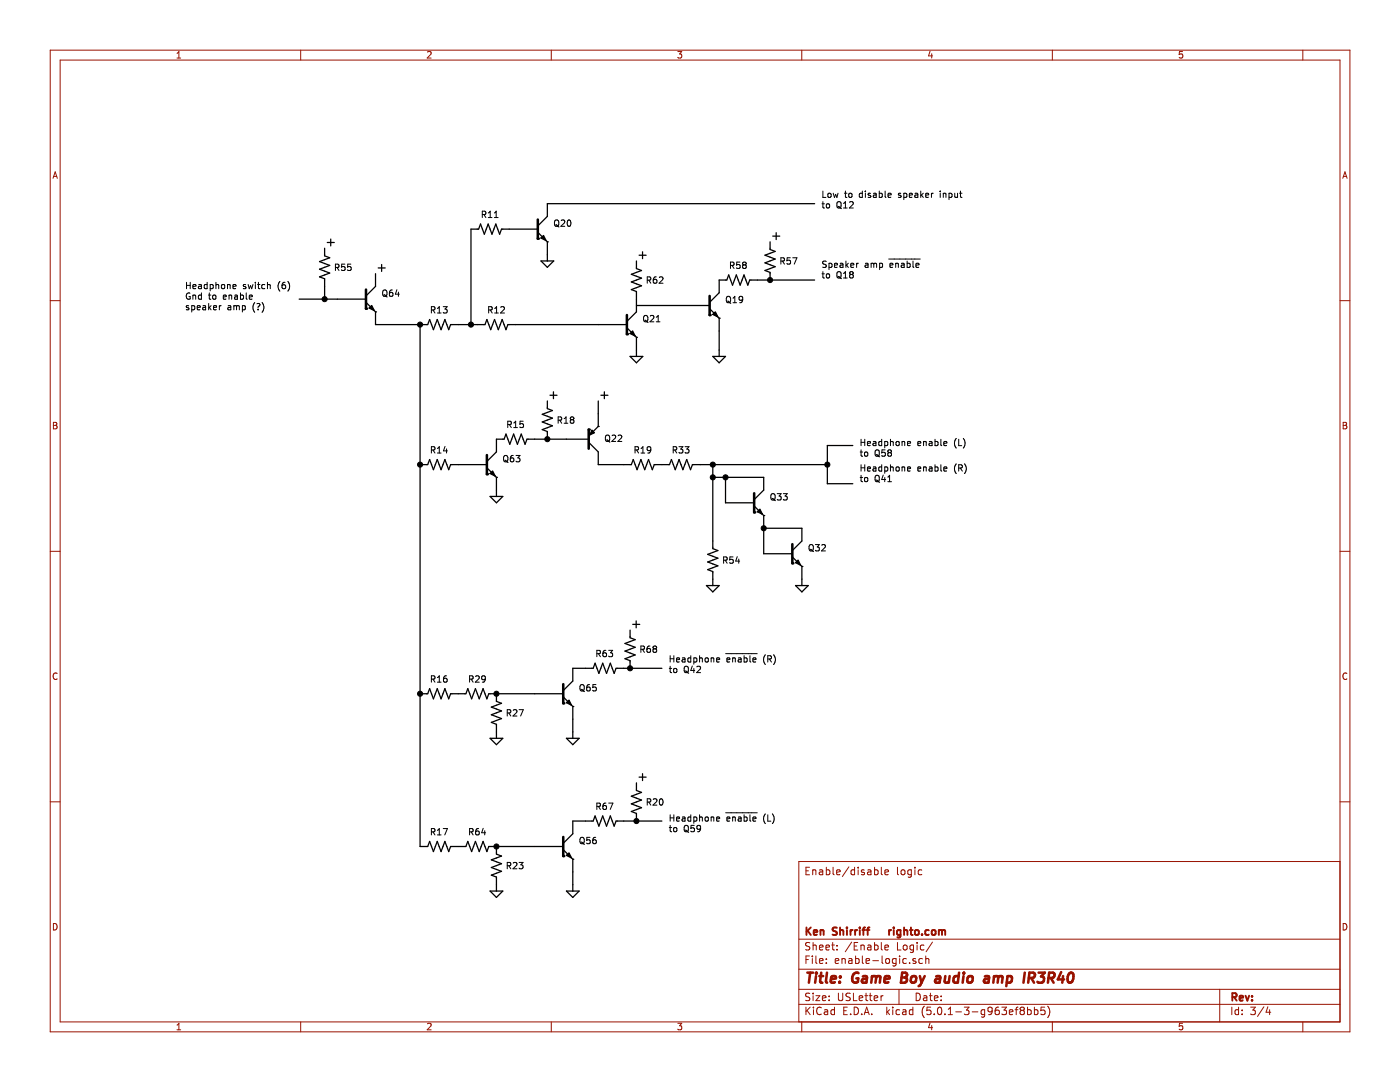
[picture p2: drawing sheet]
<svg xmlns="http://www.w3.org/2000/svg" width="279mm" height="216mm" viewBox="0 0 279 216" stroke-linecap="round" stroke-linejoin="round" font-family="sans-serif">
<g fill="none" stroke="#000" stroke-width=".2">
<path d="M164.2 38.1v1.3h.6M165.3 38.6h.3l.3 .2-.2 .5h-.4zM166.3 38.6l.2 .8 .3-.6 .2 .6 .2-.8M168.5 38.6h.5M168.7 38.1v1.1l.3 .2M169.4 38.7l.2-.1 .4 .1v.5l-.1 .1h-.5zM172.1 38.6h-.4l-.2 .2 .1 .5h.5M172.1 38.1v1.3M172.7 38.1v.2M172.7 38.6v.8M173.7 38.6h-.3l-.2 .1 .1 .2 .4 .1v.3h-.5M174.3 38.6h.5l.1 .8"/>
<path d="M174.9 38.9h-.4l-.2 .2v.2h.6M175.5 38.6h.4l.2 .2-.1 .5h-.5M175.5 38.1v1.3M176.6 38.1v1.1l.2 .2M177.2 39l.6-.1v-.3h-.4l-.2 .1 .1 .6h.5M179.8 38.6h-.3l-.2 .1 .1 .2 .4 .1v.3h-.5M180.4 38.6h.3l.3 .2-.1 .5h-.5M180.4 38.6v1.2M181.5 39l.6-.1-.1-.3h-.4l-.1 .1v.6h.5M182.6 38.6h.5l.1 .8M183.2 38.9h-.5l-.1 .2v.2h.6M183.8 38.1v1.3"/>
<path d="M183.9 38.9l.4 .5M184.3 38.6l-.5 .4M184.7 39l.6-.1v-.3h-.4l-.2 .1 .1 .6h.5M185.9 38.6v.8M186.2 38.6l-.3 .2M187.6 38.1v.2M187.6 38.6v.8M188.3 38.7l.4-.1 .1 .8M188.3 38.6v.8M189.4 38.6h.4l.2 .2-.1 .5h-.5M189.4 38.6v1.2M190.5 38.6l.1 .7h.5"/>
<path d="M191.1 38.6v.8M191.5 38.6h.5M191.7 38.1v1.1l.3 .2M37.2 56.3v1.3M37.2 56.9h.8M37.9 58.5a.59 .59 0 0 0-.7 .6 .59 .59 0 0 0 .7 .6l.1-.5h-.3M38 56.3v1.3M38.5 57.2l.6-.1v-.3h-.4l-.2 .1 .1 .7h.5M38.5 58.9v.8M38.5 59l.5-.1 .1 .8M39.7 56.8h.4l.1 .8M40.2 57.1h-.4l-.2 .2 .2 .3h.4"/>
<path d="M40.2 58.4v1.3M40.2 58.9h-.4l-.2 .2 .1 .6h.5M41.3 56.8h-.3l-.2 .2 .1 .6h.4M41.3 56.3v1.3M41.6 58.9h.5M41.8 58.4v1.1l.3 .2M41.9 56.8h.4l.3 .2-.2 .6h-.5M41.9 56.8v1.2M42.6 58.9l.4 .1v.7h-.3l-.3-.2zM43.1 56.9l.5-.1 .1 .8M43.1 56.3v1.3M44.3 56.8l.5 .1-.1 .7h-.3l-.2-.2z"/>
<path d="M44.6 59.3l.5-.1v-.3h-.4l-.1 .2v.6h.5M45.4 56.9l.5-.1v.8M45.4 56.8v.8M45.7 59l.5-.1v.8M45.7 58.9v.8M46.5 57.2l.6-.1-.1-.3h-.3l-.2 .1v.7h.5M46.9 58.9h.4l.1 .8M47.4 59.2h-.4l-.2 .2 .1 .3h.5M48 58.9h.4l.2 .2-.1 .6h-.5M48 58.4v1.3M49 56.8h-.3l-.1 .1v.2l.4 .2v.3h-.4M49.1 58.4v1.1l.2 .2"/>
<path d="M49.5 56.8l.2 .8 .3-.6 .2 .6 .3-.8M49.7 59.3l.7-.1-.1-.3h-.4l-.2 .2 .1 .6h.5M51 56.3v.2M51 56.8v.8M51.4 56.8h.5M51.6 56.3v1.1l.3 .2M52.8 56.8h-.3l-.3 .2 .2 .6h.4M53.4 56.9l.5-.1v.8M53.4 56.3v1.3M55.9 56.2a1.4 1.4 0 0 0 0 1.9M56.9 56.3h-.2a.79 .79 0 0 0-.2 1.3l.5-.1v-.6l-.5-.1-.2 .3M57.4 56.2a1.47 1.47 0 0 1 0 1.9"/>
<path d="M66.9 53.4l.7-.1v-.5l-.7-.1v1.3M67.2 53.4l.5 .6M68.8 52.7h-.6l-.1 .6 .2-.1 .5 .1v.5l-.2 .2-.5-.2M70 52.7h-.6v.6l.4-.1 .3 .2v.3l-.3 .3-.4-.2M76.4 58l.3-.1a.47 .47 0 0 1 .5 .4v.7l-.5 .1-.3-.4zM76.6 58.8l.7 .5M78.3 57.9h-.4a.87 .87 0 0 0 0 1.2l.5-.1v-.5l-.5-.2-.2 .3M79.2 57.8l-.3 .9h.8M79.5 58.3v.8M96.3 42.8l.6-.1v-.4l-.6-.2v1.3M96.6 42.8l.4 .6M97.4 42.5l.4-.4v1.3"/>
<path d="M97.4 43.4h.8M98.7 43.4h.7M98.7 42.5l.3-.4v1.3M110.7 44.1l.3-.2a.47 .47 0 0 1 .5 .4l-.1 .7-.4 .2-.3-.5zM110.9 44.9l.7 .4M112 44l.5-.1 .2 .3-.8 1h.8M113.3 44l.2-.1a.67 .67 0 0 1 .5 .6 .67 .67 0 0 1-.5 .7l-.3-.5zM129.2 55.9h.6v-.5l-.6-.2v1.3M129.5 55.9l.4 .6M131 55.2h-.3a.79 .79 0 0 0-.1 1.3l.5-.1v-.5l-.5-.2-.2 .3M131.6 55.4l.5-.2 .2 .4-.8 .9h.8M145 59.3l.3-.2a.47 .47 0 0 1 .5 .5l-.1 .6-.4 .2-.4-.4z"/>
<path d="M145.8 53l.6-.1v-.5l-.6-.1v1.3M146.1 53l.4 .6M146.3 59.5l.3-.4v1.3M147.7 52.3h-.6l-.1 .6 .2-.1 .5 .1v.5l-.2 .2-.5-.2M148.2 59.7l-.2 .2h-.4l-.1-.2 .1-.4 .4-.2 .2 .3-.2 .9-.4 .1M148.5 52.9l-.3-.3 .3-.3h.2l.2 .3-.2 .3M148.5 52.9l-.3 .2v.3l.3 .2 .3-.1 .1-.2v-.2l-.2-.2M148.5 52.9h.2M155.8 52.1l.7-.1v-.4l-.7-.2v1.3M156.1 52.1l.5 .6M157.7 51.4h-.6l-.1 .6 .2-.1 .5 .1v.6l-.2 .1-.5-.1M158.2 51.4h.8l-.5 1.3"/>
<path d="M164 40.7h.5M164 54.6h.5M164.2 40.2v1.1l.3 .2M164.2 54.2v1.1l.3 .2M164.9 52.2l-.5-.1-.2 .1v.4l.6 .2 .1 .3-.2 .3-.5-.1M165 40.7h.3l.3 .2-.2 .6-.4-.1zM165 54.7l.3-.1 .3 .3-.2 .5-.4-.1zM165.4 52.6l.4-.1 .3 .3-.2 .5h-.5M165.4 52.5v1.3M166.5 52.9l.6-.1v-.2l-.4-.1-.2 .2 .1 .6h.5M167.1 40.4l.2-.2a.44 .44 0 0 1 .6 .5l-.1 .6-.5 .2-.2-.2zM167.1 54.4l.2-.2a.44 .44 0 0 1 .6 .4l-.1 .7-.5 .2-.2-.2z"/>
<path d="M167.2 41.2l.7 .4M167.2 55.2l.7 .4M167.7 52.6h.5v.8M168.2 52.8l-.4 .1-.2 .2 .1 .2h.5M168.3 40.6l.4-.4v1.3M168.3 54.6l.4-.4v1.3M168.3 41.5h.8M168.3 55.5h.8M168.8 52.1v1.3M168.9 52.9l.4 .5M169.3 52.5l-.5 .5M169.6 40.4l.4-.2 .3 .4-.8 .9h.8"/>
<path d="M169.8 52.9l.6-.1-.1-.2-.3-.1-.2 .2 .1 .6h.4M169.8 54.8l-.2-.3 .2-.3h.2l.3 .3-.3 .3M169.8 54.8l-.2 .2v.2l.2 .3 .4-.1 .1-.2v-.2l-.3-.2M169.8 54.8h.2M171 52.5v.9M171.3 52.5l-.3 .3M172.7 52.6h.5v.8M173.2 52.8l-.6 .3 .1 .2h.5M173.9 52.7l.3-.2 .2 .2M173.9 52.5v.9M174.4 52.7l.2-.2 .3 .1v.8M174.4 52.7v.7"/>
<path d="M175.6 52.6l.3-.1 .2 .3-.1 .5h-.4M175.6 52.5v1.3M177.4 51.7h6.3M177.6 52.9l.6-.1-.1-.2-.3-.1-.2 .2 .1 .6h.4M178.8 52.7l.4-.1 .1 .8M178.8 52.5v.9M179.9 52.6h.5l.1 .8M180.5 52.8l-.5 .1-.2 .2 .1 .2h.6M181 52.6l.4-.1 .2 .3-.1 .5h-.5M181 52.1v1.3M182.2 52.1v1.1l.2 .2M182.8 52.9l.6-.1v-.2l-.4-.1-.2 .2 .1 .6h.5"/>
<path d="M37.7 61h-.3l-.2 .2v.1l.5 .2v.3h-.5M38.3 61h.3l.3 .2-.2 .6h-.4M38.3 61v1.3M39.4 61.4l.6-.1-.1-.3h-.4l-.1 .2v.6h.5M40.5 61h.5v.8M41 61.3h-.4l-.1 .2v.3h.5M41.6 60.6v1.2M41.8 61.3l.3 .5M42.1 61l-.5 .5M42.6 61.4l.6-.1v-.3h-.4l-.2 .2 .1 .6h.5M43.8 61v.8M44.1 61l-.3 .2"/>
<path d="M45.5 61h.5l.1 .8M46.1 61.3h-.5l-.1 .2 .1 .3h.5M46.7 61.1l.3-.1 .2 .2M46.7 61v.8M47.2 61.2l.2-.2h.3l.1 .8M47.2 61.2v.6M48.4 61h.3l.3 .2-.1 .6h-.5M48.4 61v1.3M50.8 60.4a1.47 1.47 0 0 0 0 1.9M51.3 60.6h.4a.43 .43 0 0 1-.2 .7M51.5 61.7v.1M52.3 60.4a1.4 1.4 0 0 1 0 1.9"/>
<path d="M86.1 61.8h.6l.1-.5-.7-.1v1.3M86.4 61.8l.4 .7M87.3 62.5h.7M87.3 61.5l.4-.3v1.3M88.5 61.2h.7l-.4 .5 .4 .1v.4l-.2 .3-.5-.2M97.5 61.8h.6l.1-.5-.7-.1v1.3M97.8 61.8l.4 .7M98.7 62.5h.8M98.7 61.5l.4-.3v1.3M99.9 61.3l.5-.1 .3 .3-.8 1h.8M128.5 63.1l.2-.2a.47 .47 0 0 1 .6 .5l-.1 .6-.5 .2-.3-.4zM128.7 63.9l.7 .4"/>
<path d="M129.8 63.1l.5-.2 .2 .4-.8 .9h.8M131 64.2h.7M131 63.3l.4-.4v1.3M145.2 60.1l.7 .4M146.3 60.4h.7M86.1 89.8l.6-.1 .1-.4-.7-.2v1.3M86.4 89.8l.4 .6M87.3 89.5l.4-.4v1.3M87.3 90.4h.7M88.8 89.1l-.3 .9h.8M89.1 89.6v.8M100.6 91.1l.2-.2a.47 .47 0 0 1 .6 .4l-.1 .7-.5 .2-.3-.5z"/>
<path d="M100.8 91.8l.6 .5M101.3 84.7h.6l.1-.5-.7-.2v1.3M101.6 84.7l.4 .6M102.4 90.9l-.3 .1a.87 .87 0 0 0 0 1.2l.4-.2v-.5l-.4-.1-.3 .2M102.5 84.4l.4-.4v1.3M102.5 85.3h.8M103 90.9h.8l-.5 .5 .4 .1 .1 .4-.3 .3-.5-.2M104.4 84h-.6l-.1 .7 .5-.2 .3 .3v.3l-.3 .2-.5-.1M111.4 83.8h.6l.1-.5-.7-.1v1.3M111.7 83.8l.4 .7M112.6 84.5h.7M112.6 83.5l.4-.3v1.3"/>
<path d="M114.1 83.7l-.3-.2 .3-.3h.2l.2 .2-.2 .3M114.1 83.7l-.3 .3 .1 .3 .2 .2 .3-.1 .1-.2v-.2l-.2-.3M114.1 83.7h.2M120.9 87l.2-.2a.47 .47 0 0 1 .6 .4l-.1 .7-.5 .2-.3-.4zM121.1 87.8l.6 .4M122.2 86.9l.4-.1 .3 .4-.8 .9h.8M123.4 86.9l.4-.1 .3 .4-.8 .9h.8M126.7 89.8l.6-.1 .1-.4-.7-.2v1.3M127 89.8l.4 .6M127.9 90.4h.8M127.9 89.5l.4-.4v1.3M129.9 89.7l-.3 .2h-.3l-.2-.2 .2-.5 .3-.1 .2 .2a.84 .84 0 0 1-.3 1.1h-.2"/>
<path d="M134.4 89.8l.6-.1v-.4l-.6-.2v1.3M134.7 89.8l.4 .6M135.5 89.1h.8l-.4 .5 .3 .1v.6l-.2 .1-.5-.1M136.7 89.1h.8l-.4 .5 .3 .1 .1 .5-.2 .2-.6-.1M153.9 98.7l.2-.2a.47 .47 0 0 1 .6 .4l-.1 .7-.5 .2-.3-.5zM154.1 99.5l.7 .4M155.1 98.5h.8l-.4 .5 .3 .1v.5l-.1 .2-.6-.2M156.3 98.5h.8l-.4 .5 .3 .1 .1 .4-.2 .3-.6-.2M171.7 90.2h.4M171.7 95.3h.4M171.8 89.8v1.1l.3 .1M171.8 87.7v1.2"/>
<path d="M171.8 92.7v1.3M171.8 94.8v1.1l.3 .2M171.8 88.3h.8M171.8 93.3h.8M172.6 87.7v1.2M172.6 92.7v1.3M172.6 95.3h.3l.3 .2-.1 .6-.5-.1zM172.6 90.2h.3l.3 .2-.1 .6-.5-.1zM173.1 88.5l.6-.1v-.3h-.4l-.2 .2 .1 .6h.5M173.1 93.6l.6-.1v-.3h-.4l-.2 .1 .1 .7h.5M174.3 88.1h.5v.8M174.3 93.2h.5v.8"/>
<path d="M174.7 95l.2-.2a.44 .44 0 0 1 .6 .5l-.1 .6-.5 .2-.2-.2zM174.7 89.9l.2-.1a.44 .44 0 0 1 .6 .4l-.1 .7-.5 .1-.2-.1zM174.8 88.4h-.4l-.2 .2 .2 .3h.4M174.8 93.5h-.4l-.2 .2 .2 .3h.4M174.9 90.7l.7 .5M174.9 95.8l.7 .4M176 88.1h-.4l-.2 .2 .1 .6h.5M176 87.7v1.2M176 92.7v1.3M176 93.2h-.4l-.2 .2 .1 .6h.5M176.3 94.8l-.3 .9h.7M176.6 88.1h.3l.3 .2-.1 .6h-.5"/>
<path d="M176.6 88.1v1.3M176.6 93.2v1.2M176.6 95.3v.8M176.6 93.2h.3l.3 .2-.1 .6h-.5M176.6 89.8h-.6v.6l.1-.2 .5 .2v.5l-.2 .1-.4-.1M177.2 96.1h.7M177.2 95.2l.3-.4v1.3M177.4 90.3l-.2-.2 .2-.3h.3l.2 .2-.2 .3M177.4 90.3l-.2 .3v.2l.2 .2h.4l.1-.2v-.2l-.2-.3M177.4 90.3h.3M177.7 88.2l.5-.1 .1 .8M177.7 87.7v1.2"/>
<path d="M177.7 92.7v1.3M177.7 93.3l.5-.1 .1 .8M178.9 88.1l.5 .1v.7h-.3l-.3-.2zM178.9 93.2l.5 .1v.7h-.3l-.3-.2zM180 88.2l.5-.1 .1 .8M180 88.1v.8M180 93.2v.8M180 93.3l.5-.1 .1 .8M181.1 88.5l.6-.1-.1-.3h-.3l-.2 .2 .1 .6h.4M181.1 93.6l.6-.1-.1-.3h-.3l-.2 .1 .1 .7h.4M183.2 88.5l.6-.1-.1-.3h-.3l-.2 .2v.6h.5M183.2 93.6l.6-.1-.1-.3h-.3l-.2 .1v.7h.5"/>
<path d="M184.3 88.2l.5-.1v.8M184.3 88.1v.8M184.3 93.2v.8M184.3 93.3l.5-.1v.8M185.5 88.1h.4l.1 .8M185.5 93.2h.4l.1 .8M186 88.4h-.4l-.2 .2 .1 .3h.5M186 93.5h-.4l-.2 .2 .1 .3h.5M186.6 88.1h.4l.2 .2-.1 .6h-.5M186.6 87.7v1.2M186.6 92.7v1.3M186.6 93.2h.4l.2 .2-.1 .6h-.5"/>
<path d="M187.8 87.7v1l.1 .2M187.8 92.7v1.1l.1 .2M188.4 88.5l.6-.1-.1-.3h-.3l-.2 .2v.6h.5M188.4 93.6l.6-.1-.1-.3h-.3l-.2 .1v.7h.5M190.8 87.5a1.47 1.47 0 0 0 0 1.9M190.8 92.6a1.47 1.47 0 0 0 0 1.9M191.3 87.7v1.2h.6M191.3 93.4l.6-.1 .2-.1-.1-.3-.7-.2v1.3M191.6 93.4l.5 .6M192.2 87.5a1.47 1.47 0 0 1 0 1.9M192.5 92.6a1.4 1.4 0 0 1 0 1.9M144.4 111.8l.6-.1 .1-.4-.7-.2v1.3"/>
<path d="M144.7 111.8l.4 .6M146.3 111.1h-.6l-.1 .6 .2-.1 .5 .1v.6l-.2 .1-.5-.1M147.1 111.1l-.3 .9h.8M147.4 111.6v.8M161.5 108.8l.3-.1a.47 .47 0 0 1 .5 .4l-.1 .7-.4 .1-.3-.4zM161.7 109.6l.7 .5M162.7 108.7h.8l-.4 .4 .4 .2v.5l-.2 .1-.6-.1M164 108.8l.5-.1 .2 .3-.8 .9h.8M86.1 135.5h.6l.1-.5-.7-.2v1.3M86.4 135.5l.4 .6M87.3 135.2l.4-.4v1.3M87.3 136.1h.7"/>
<path d="M89.1 134.8l-.4 .2-.2 .4 .1 .6 .5 .1 .1-.2-.1-.5-.3-.1-.3 .3M93.7 135.5h.6l.1-.5-.7-.2v1.3M94 135.5l.4 .6M94.9 135l.5-.2 .2 .4-.7 .9h.7M96.9 135.4l-.3 .2h-.3l-.2-.2 .2-.5 .3-.1 .2 .2a.84 .84 0 0 1-.3 1.1h-.2M115.8 136.8l.2-.2a.47 .47 0 0 1 .6 .4l-.1 .7-.5 .2-.3-.5zM116 137.6l.7 .4M117.7 136.6l-.4 .1a.87 .87 0 0 0 0 1.2l.4-.2v-.5l-.4-.1-.2 .2M118.9 136.6h-.5l-.1 .6 .5-.1 .2 .2v.3l-.2 .3-.5-.2M119.1 130.4h.6l.1-.5-.7-.1v1.2M119.4 130.4l.4 .6M120.9 129.8h-.2a.79 .79 0 0 0-.1 1.2l.4-.1v-.5l-.4-.1-.3 .2"/>
<path d="M121.5 129.8h.8l-.5 .5 .4 .1 .1 .4-.3 .2-.5-.1M127.9 129.6l.6-.1 .1-.5-.7-.1v1.3M128.2 129.6l.4 .6M129.7 128.9h-.2a.79 .79 0 0 0-.1 1.3l.4-.2v-.5l-.4-.1-.3 .2M130.6 129.5l-.3-.3 .3-.3h.2l.3 .3-.3 .3M130.6 129.5l-.3 .2 .1 .3 .2 .2 .3-.1 .2-.2v-.2l-.3-.2M130.6 129.5h.2M133.6 133.4h.4M133.7 130.8v1.3M133.7 132.9v1.1l.3 .2M133.7 131.4h.8M134.5 130.8v1.3"/>
<path d="M134.5 133.4h.3l.3 .2-.1 .6-.5-.1zM135 131.7l.6-.1v-.3h-.4l-.2 .1 .1 .7h.5M136.2 131.3h.5v.8M136.6 133.1l.2-.2a.44 .44 0 0 1 .6 .5l-.1 .6-.5 .2-.2-.2zM136.7 131.6h-.4l-.2 .2 .2 .3h.4M136.8 133.9l.7 .4M137.9 130.8v1.3M137.9 131.3h-.4l-.2 .2 .1 .6h.5M138.2 132.9l-.3 .9h.7M138.5 131.3h.3l.3 .2-.1 .6h-.5M138.5 131.3v1.2M138.5 133.4v.8"/>
<path d="M139.1 133.1l.5-.2 .2 .4-.8 .9h.8M139.6 131.4l.5-.1 .1 .8M139.6 130.8v1.3M140.8 131.3l.5 .1v.7h-.3l-.3-.2zM141.9 131.3v.8M141.9 131.4l.5-.1 .1 .8M143 131.7l.6-.1-.1-.3h-.3l-.2 .1 .1 .7h.4M144.8 130.4h6.3M145.1 131.7l.6-.1-.1-.3h-.3l-.2 .1v.7h.5M146.2 131.3v.8M146.2 131.4l.5-.1v.8M147.4 131.3h.4l.1 .8"/>
<path d="M147.9 131.6h-.4l-.2 .2 .1 .3h.5M148.5 131.3h.4l.2 .2-.1 .6h-.5M148.5 130.8v1.3M149.7 130.8v1.1l.1 .2M150.3 131.7l.6-.1-.1-.3h-.3l-.2 .1v.7h.5M152.7 130.7a1.47 1.47 0 0 0 0 1.9M153.2 131.5l.6-.1 .2-.1-.1-.3-.7-.2v1.3M153.5 131.5l.5 .6M154.4 130.7a1.4 1.4 0 0 1 0 1.9M101.2 142.3l.6-.1 .1-.5-.7-.1v1.3M101.5 142.3l.4 .6M102.4 141.7l.5-.1 .3 .4-.8 .9h.8"/>
<path d="M103.6 141.6h.8l-.5 1.3M130.4 159.5l.4-.1 .3 .3-.8 1h.8M131.7 159.5l.2-.1a.67 .67 0 0 1 .4 .6 .67 .67 0 0 1-.4 .7l-.3-.5zM86.1 166l.6-.1 .1-.4-.7-.2v1.3M86.4 166l.4 .6M87.3 165.7l.4-.4v1.3M87.3 166.6h.7M88.5 165.3h.8l-.5 1.3M93.7 166l.6-.1 .1-.4-.7-.2v1.3M94 166l.4 .6M95.5 165.3h-.2a.79 .79 0 0 0-.1 1.3l.4-.1v-.6l-.4-.1-.3 .3M96.4 165.3l-.3 .9h.8"/>
<path d="M96.7 165.8v.8M101.2 172.7h.6l.1-.5-.7-.1v1.3M101.5 172.7l.4 .7M102.4 172.2l.5-.1 .3 .3-.8 1h.8M103.6 172.1h.8l-.4 .5 .3 .1 .1 .4-.3 .3-.5-.2M115.8 167.3l.2-.2a.47 .47 0 0 1 .6 .4l-.1 .7-.5 .2-.3-.5zM116 168l.7 .5M117.7 167.1h-.6v.6l.2-.1 .4 .1v.5l-.1 .2-.5-.2M118.9 167.1h-.2a.79 .79 0 0 0-.2 1.3l.4-.1 .1-.5-.2-.2h-.3l-.2 .2M119.1 160.9h.6l.1-.5-.7-.2v1.3M119.4 160.9l.4 .6M120.9 160.2h-.2a.79 .79 0 0 0-.1 1.3l.4-.1v-.5l-.4-.2-.3 .3"/>
<path d="M121.5 160.2h.8l-.5 1.3M129.2 160h.6v-.5l-.6-.1v1.3M129.5 160l.4 .7M133.6 165.1h.4M133.7 162.6v1.3M133.7 164.7v1.1l.3 .2M133.7 163.2h.8M134.5 162.6v1.3M134.5 165.2l.3-.1 .3 .3-.1 .5-.5-.1zM135 163.4l.6-.1v-.2l-.4-.1-.2 .2 .1 .6h.5M136.2 163.1h.5v.8M136.6 164.9l.2-.2a.44 .44 0 0 1 .6 .4l-.1 .7-.5 .2-.2-.2z"/>
<path d="M136.7 163.3l-.4 .1-.2 .2 .2 .3 .4-.1M136.8 165.7l.7 .4M137.9 163.1l-.4-.1-.2 .2 .1 .6h.5M137.9 162.6v1.3M138.5 163.1l.3-.1 .3 .2-.1 .6h-.5M138.5 163v1.3M138.5 164.7h-.6v.6l.1-.1 .5 .1v.5l-.2 .2-.4-.2M139.6 163.1h.5l.1 .8M139.6 162.6v1.3M139.8 165.3l-.2 .2h-.3l-.2-.2v-.5l.2-.1 .4 .1a.84 .84 0 0 1-.3 1.2h-.2M140.8 163.1h.5v.7l-.3 .1-.3-.3zM141.9 163.1h.5l.1 .8"/>
<path d="M141.9 163v.9M143 163.4l.6-.1-.1-.2-.3-.1-.2 .2 .1 .6h.4M144.8 162.2h6.3M145.1 163.4l.6-.1-.1-.2-.3-.1-.2 .2v.6h.5M146.2 163.1h.5v.8M146.2 163v.9M147.4 163.1h.4l.1 .8M147.9 163.3l-.4 .1-.2 .2 .1 .2h.5M148.5 163.1l.4-.1 .2 .2-.1 .6h-.5M148.5 162.6v1.3M149.7 162.6v1.1l.1 .2M150.3 163.4l.6-.1-.1-.2-.3-.1-.2 .2v.6h.5"/>
<path d="M152.7 162.4a1.47 1.47 0 0 0 0 1.9M153.2 162.6v1.3h.6M154.1 162.4a1.47 1.47 0 0 1 0 1.9"/>
</g>
<g fill="none" stroke="#000" stroke-width=".25">
<path d="M59.7 59.7h13.3M64.8 49.5v1.6l1 .3-2 .8 2 .8-2 .7 2 .8-2 .7 1 .4v4.1M65.3 48.4h1.4M66 47.7v1.4M74.9 54.6v2.5l-1.9 2M75.5 53.5h1.4M76.2 52.8v1.4M107.3 45.7h-7.2l-.4 1-.8-2-.7 2-.8-2-.7 2-.8-2-.4 1h-1.5v19.1M107.3 46.4l1.9 1.9M108 52.1h2.5l-1.3 1.2zM109.2 48.3h.1M109.2 48.3v3.8"/>
<path d="M127 52.1v1.5l1 .4-2 .7 2 .8-2 .8 2 .7-2 .8 1 .4v4l-1.9 1.9M127.5 50.9h1.4M128.2 50.2v1.4M153.7 48.3v1.5l1 .4-2 .7 2 .8-2 .8 2 .7-2 .8 1 .4v1.5M154.2 47.1h1.4M154.9 46.4v1.4M162.6 40.6h-53.4v2.6l-1.9 1.9M162.6 55.9h-13l-.4 1-.7-2-.8 2-.7-2-.8 2-.8-2-.4 1h-1.5v2.5l-1.9 1.9M73 60.3l1.9 1.9M74.9 62.2h.1M74.9 62.2v2.6h10.5l.3-1 .8 2 .8-2 .7 2 .8-2 .7 2 .4-1h6.9l.4-1 .7 2 .8-2 .8 2 .7-2 .8 2 .4-1h23.7M83.8 64.8v104.1h1.6l.3-1 .8 2 .8-2 .7 2 .8-2 .7 2 .4-1h3.1l.4-1 .7 2 .8-2 .7 2 .8-2 .8 2 .4-1h14.8"/>
<path d="M109.8 78.9h1.4M110.5 78.2v1.4M119.9 78.9h1.4M120.6 78.2v1.4M125.1 65.4l1.9 1.9M125.7 71.1h2.6l-1.3 1.3zM127 67.3h.1M127 67.3v3.8M127 61h14.6M141.6 61.6l1.9 1.9M142.3 71.1h2.5l-1.3 1.3zM143.5 63.5h.1"/>
<path d="M143.5 63.5v7.6M83.8 92.7h1.6l.3-1 .8 2 .8-2 .7 2 .8-2 .7 2 .4-1h7.3M97.2 93.3l1.9 1.9M97.8 99.1h2.5l-1.2 1.2zM99.1 95.2h.1M99.1 95.2v3.9M109.2 80v1.5l1.1 .4-2.1 .8 2.1 .7-2.1 .8 2.1 .8-2.1 .7 1 .4v1.5M117.5 88.3l1.9 1.9v2.5h6.6l.4-1 .7 2 .8-2 .8 2 .7-2 .8 2 .4-1h3l.4-1 .8 2 .7-2 .8 2 .7-2 .8 2 .4-1h26.9M117.5 87.6h-12.3l-.4 1-.8-2-.7 2-.8-2-.8 2-.7-2-.4 1h-1.5v2.6l-1.9 1.9M119.4 85.1h.1M119.4 85.1l-1.9 1.9M119.4 80v5.1"/>
<path d="M142.3 95.2h10.1v2.6l-1.9 1.9M142.3 92.7v16.8l1 .4-2.1 .7 2.1 .8-2.1 .7 2.1 .8-2.1 .8 1.1 .3v2.8M144.8 95.2v5.1h5.7M170.2 88.9h-5.1v7.6h5.1M141 116.8h2.5l-1.2 1.3zM150.5 101l1.9 1.9M152.4 102.9h.1M152.4 102.9v7.6h5.7M152.4 105.4h7.6v2.5l-1.9 2M158.1 111.1l1.9 1.9M158.8 116.8h2.5l-1.3 1.3zM160 113h.1"/>
<path d="M160 113v3.8M83.8 138.4h1.6l.3-1 .8 2 .8-2 .7 2 .8-2 .7 2 .4-1h3.1l.4-1 .7 2 .8-2 .7 2 .8-2 .8 2 .4-1h14.8M99.1 138.4v1.6l1 .3-2 .8 2 .8-2 .7 2 .8-2 .7 1 .4v2.8M112.4 139.1l1.9 1.9M125.7 125.7v1.6l1.1 .3-2.1 .8 2.1 .8-2.1 .7 2.1 .8-2.1 .7 1 .4v1.5M126.3 124.6h1.4M127 123.9v1.4M132.1 133.3h-9.1l-.4 1.1-.8-2.1-.8 2.1-.7-2.1-.8 2.1-.7-2.1-.4 1h-4.1v2.6l-1.9 1.9M97.8 147.3h2.5l-1.2 1.3zM113 147.3h2.6l-1.3 1.3zM114.3 141h.1M114.3 141v6.3"/>
<path d="M127 156.2v1.5l1 .4-2 .8 2 .7-2 .8 2 .8-2 .7 1 .4v1.5M127.5 155.1h1.4M128.2 154.4v1.4M97.8 177.8h2.5l-1.2 1.3zM99.1 168.9v1.5l1 .4-2 .8 2 .7-2 .8 2 .8-2 .7 1 .4v2.8M112.4 169.5l1.9 1.9M113 177.8h2.6l-1.3 1.3zM114.3 171.4h.1M114.3 171.4v6.4M132.1 163.8h-9.1l-.4 1-.8-2-.8 2-.7-2-.8 2-.7-2-.4 1h-4.1v2.6l-1.9 1.9"/>
</g>
<path d="M73 57.8v3.8M107.3 43.8v3.8M141.6 59.1v3.8M125.1 62.9v3.8M97.2 90.8v3.8M117.5 85.7v3.8M150.5 98.4v3.8M158.1 108.6v3.8M112.4 136.5v3.8M112.4 167v3.8" fill="none" stroke="#000" stroke-width=".51"/>
<g fill="#000">
<circle cx="107.3" cy="47.6" r=".25"/>
<circle cx="73" cy="61.6" r=".25"/>
<circle cx="125.1" cy="66.7" r=".25"/>
<circle cx="141.6" cy="62.9" r=".25"/>
<circle cx="97.2" cy="94.6" r=".25"/>
<circle cx="117.5" cy="85.7" r=".25"/>
<circle cx="150.5" cy="102.2" r=".25"/>
<circle cx="158.1" cy="112.4" r=".25"/>
<circle cx="112.4" cy="140.3" r=".25"/>
<circle cx="112.4" cy="170.8" r=".25"/>
</g>
<g fill="#000" stroke="#000" stroke-width=".25">
<path d="M108 47.5l.5-.5 .5 1z" fill-rule="evenodd"/>
<path d="M73.7 61.5l.5-.5 .5 1z" fill-rule="evenodd"/>
<path d="M125.7 66.5l.6-.5 .5 1.1z" fill-rule="evenodd"/>
<path d="M142.8 62.2l.5 1-1-.5z" fill-rule="evenodd"/>
<path d="M97.8 94.5l.5-.5 .5 1z" fill-rule="evenodd"/>
<path d="M118.1 85.9l.5 .5-.9 .4z" fill-rule="evenodd"/>
<path d="M151.1 102.1l.6-.5 .5 1z" fill-rule="evenodd"/>
<path d="M158.8 112.3l.5-.5 .5 1z" fill-rule="evenodd"/>
<path d="M113 140.2l.6-.5 .5 1z" fill-rule="evenodd"/>
<path d="M113 170.7l.6-.5 .5 1z" fill-rule="evenodd"/>
</g>
<g fill="#000" stroke="#000" stroke-width=".2">
<circle cx="64.8" cy="59.7" r=".51"/>
<circle cx="153.7" cy="55.9" r=".51"/>
<circle cx="83.8" cy="64.8" r=".51"/>
<circle cx="94" cy="64.8" r=".51"/>
<circle cx="83.8" cy="92.7" r=".51"/>
<circle cx="109.2" cy="87.6" r=".51"/>
<circle cx="142.3" cy="92.7" r=".51"/>
<circle cx="142.3" cy="95.2" r=".51"/>
<circle cx="144.8" cy="95.2" r=".51"/>
<circle cx="165.1" cy="92.7" r=".51"/>
<circle cx="152.4" cy="105.4" r=".51"/>
<circle cx="83.8" cy="138.4" r=".51"/>
<circle cx="99.1" cy="138.4" r=".51"/>
<circle cx="125.7" cy="133.3" r=".51"/>
<circle cx="99.1" cy="168.9" r=".51"/>
<circle cx="127" cy="163.8" r=".51"/>
</g>
<g fill="none" stroke="#981200" stroke-width=".2">
<path d="M10 10h259.4v195.9h-259.4zM12 12h255.4v191.9h-255.4zM35.3 11.6h.8M35.3 10.6l.4-.3v1.3M60 10v2M85.3 10.4l.5-.1 .2 .3-.7 1h.7M110 10v2M135.3 10.3h.8l-.5 .5 .4 .1v.6l-.2 .1-.5-.1M160 10v2M185.6 10.2l-.3 1h.8M185.9 10.7v.9M210 10v2"/>
<path d="M236 10.3h-.6l-.1 .6 .2-.1h.5v.7l-.2 .1-.5-.1M260 10v2M10.6 35.6l.4-1.3 .4 1.3M10.7 35.2h.6M268 35.6l.4-1.3 .4 1.3M268.1 35.2h.6M10 60h2M267.4 60h2M10.7 84.3h.4l.2 .2-.2 .4 .3 .2-.2 .5h-.5zM10.7 84.9h.4M268.1 84.3h.4l.2 .2-.2 .4 .3 .2-.2 .5h-.5zM268.1 84.9h.4"/>
<path d="M10 110h2M267.4 110h2M11.4 134.4a.62 .62 0 0 0-.9 .4 .62 .62 0 0 0 .7 .8l.2-.1M268.8 134.4a.62 .62 0 0 0-.9 .4 .62 .62 0 0 0 .7 .8l.2-.1M10 160h2M267.4 160h2M160.8 173.8h.5M161.6 173.1h-.8v1.4h.8M162.2 173.7l.2-.1h.4v.9M162.2 173.6v.9M163.5 173.6h.6l.1 .9M164.2 173.9l-.5 .1-.2 .2 .2 .3h.5"/>
<path d="M164.9 173.1v1.4M164.9 173.6h.4l.3 .2-.1 .6-.2 .1h-.4M166.3 173.1v1.2l.2 .2M167 174.1l.7-.2-.1-.3h-.4l-.2 .2v.7h.6M169.4 173l-1.3 1.9M170.5 173.6h-.4l-.3 .2 .1 .6 .2 .1h.4M170.5 173.1v1.4M171.3 173.1v.1M171.3 173.6v.9M172.5 173.6h-.4l-.2 .2 .1 .2 .5 .1v.4h-.6M173.2 173.6h.6v.9M173.8 173.9l-.5 .1-.2 .2 .2 .3h.5"/>
<path d="M174.5 173.1v1.4M174.5 173.6h.5l.2 .2v.6l-.2 .1h-.5M175.9 173.1v1.2l.2 .2M176.6 174.1l.7-.2v-.3h-.5l-.2 .2 .1 .7h.6M179.1 173.1v1.2l.2 .2M179.9 173.7l.2-.1 .4 .1v.7l-.2 .1-.4-.1zM181.9 173.6h-.4l-.3 .2v.6l.3 .1h.4M181.9 173.6l-.1 1.3-.2 .2-.4-.1M182.6 173.1v.1M182.6 173.6v.9M184 173.6h-.5l-.3 .2 .2 .7h.6M267.4 171.9h-108v32"/>
<path d="M10.7 184.3a.65 .65 0 0 1 .7 .6 .65 .65 0 0 1-.7 .7zM159.4 197.4h108M159.4 193.4h108M159.4 187.4h108M160.8 191.5h.5M161.6 190.8h-.8v1.5M161.6 198.2h-.5l-.3 .3 .1 .3 .7 .3v.4l-.3 .2-.5-.1M161.6 188.1h-.5l-.3 .2 .1 .4 .7 .3v.4l-.3 .2-.5-.1M162.1 190.8v.1M162.1 191.3v1M162.3 188.1v1.5M162.3 198.2v.1"/>
<path d="M162.3 198.7v1M162.3 188.7l.2-.1h.3l.1 1M162.8 198.7h.8l-.8 1h.8M162.8 190.8v1.2l.3 .3M163.5 191.8l.8-.2-.1-.3h-.4l-.3 .2 .1 .7h.6M163.5 189.1l.8-.2-.1-.3h-.4l-.3 .2 .1 .7h.6M164.1 199.2l.7-.2v-.2l-.5-.1-.2 .2 .1 .7h.6M164.8 189.1l.7-.2v-.3h-.5l-.2 .2 .1 .7h.6M164.9 192.1v.2M164.9 191.3v.2M165.5 199.5v.2M165.5 198.8v.1"/>
<path d="M166 188.6h.5M166.2 188.1v1.3l.3 .2M166.7 191.8l.7-.2-.1-.3h-.4l-.2 .2 .1 .7h.5M167 189.4v.2M167 188.6v.2M167.3 198.2v1.2l.3 .3h.3l.3-.3v-1.2M168 191.4l.1-.1a.37 .37 0 0 1 .6 .2v.8M168 191.3v1M169.4 191.3h.6v1M169.7 198.2h-.6l-.3 .3 .1 .3 .7 .3v.4l-.2 .2-.6-.1M170 188l-1.3 1.9M170 191.6l-.5 .1-.2 .2 .2 .4 .5-.1"/>
<path d="M170.3 198.2v1.5h.7M170.5 188.8h.5M170.8 191.3h.4l.3 .2-.2 .7h-.5M170.8 190.8v1.5M171.2 188.1h-.7v1.5h.7M171.5 199.2l.7-.2-.1-.2-.4-.1-.2 .2v.7h.6M171.8 188.7l.1-.1a.37 .37 0 0 1 .6 .2v.8M171.8 188.6v1M172.1 190.8v1.2l.2 .3M172.6 198.7h.6M172.8 198.2v1.3l.4 .2M172.8 191.8l.7-.2v-.3h-.5l-.2 .2 .1 .7h.6"/>
<path d="M173.2 188.6h.6v1M173.5 198.7h.5M173.7 198.2v1.3l.3 .2M173.8 188.9l-.5 .1-.2 .2 .2 .4 .5-.1M174.2 191.7h1.1M174.5 199.2l.7-.2-.1-.2-.4-.1-.2 .2v.7h.6M174.5 188.6h.5l.2 .2v.6l-.2 .2-.5-.1M174.5 188.1v1.5M175.8 198.7v1M175.9 188.1v1.3l.2 .2M176 190.8v1.2l.2 .3M176.2 198.7l-.4 .3"/>
<path d="M176.6 189.1l.7-.2v-.3h-.5l-.2 .2 .1 .7h.6M176.8 191.4l.2-.1 .5 .1v.7l-.2 .2-.5-.2zM178.8 191.3v1.2l-.3 .3-.3-.1M178.8 191.3h-.4l-.3 .2 .1 .6 .2 .2 .4-.1M179.1 188.1v1.5h.7M179.4 197.4v3M179.5 190.8v.1M179.5 191.3v1M180.4 188.6h.3l.3 .2v.5l-.3 .3-.3-.1-.1-.2zM180.9 191.3h-.4l-.3 .2 .1 .6 .2 .2 .4-.1M181.5 192.1v.2M182.3 188.6h-.4l-.3 .2 .1 .6 .2 .2 .4-.1"/>
<path d="M182.3 188.6v1.2l-.3 .3-.3-.1M182.7 191.3h-.3l-.2 .2v.2l.5 .1v.4h-.5M182.8 198.2a.75 .75 0 0 1 .9 .7 .75 .75 0 0 1-.9 .8zM183 188.1v.1M183 188.6v1M184.1 191.3h-.4l-.3 .2 .1 .6 .2 .2 .4-.1M184.3 198.8h.6l.1 .9M184.4 188.6h-.4l-.3 .2v.6l.3 .2 .4-.1M184.7 191.4l.3-.1h.3l.1 1M184.7 190.8v1.5M185 199l-.5 .1-.2 .2 .2 .4 .5-.1M185.5 198.7h.5"/>
<path d="M185.7 198.2v1.3l.3 .2M186.1 188l-1.3 1.9M186.5 199.2l.7-.2-.1-.2-.4-.1-.2 .2 .1 .7h.5M187.8 199.5v.2M187.8 198.8v.1M243.4 197.4v6.5M268.1 184.3a.65 .65 0 0 1 .7 .6 .65 .65 0 0 1-.7 .7zM35.3 204.5l.4-.3v1.3M35.3 205.5h.8M60 203.9v2M85.3 204.3l.5-.1 .2 .3-.7 1h.7M110 203.9v2"/>
<path d="M135.3 204.2h.8l-.5 .5 .4 .1v.6l-.2 .1-.5-.1M159.4 200.4h108M160 203.9v2M160.8 201v1.5M161.1 201.6l.6 .9M161.7 201l-.9 .8M162.3 201v.1M162.3 201.5v1M163.9 201.1a.59 .59 0 0 0-.7 0 .59 .59 0 0 0-.2 .7 .56 .56 0 0 0 .3 .6 .56 .56 0 0 0 .6-.1M164.6 201.5h.5l.1 1M165.2 201.8l-.5 .1-.2 .2 .2 .4 .5-.1M166.5 201.5h-.4l-.3 .3 .1 .5 .2 .2 .4-.1"/>
<path d="M166.5 201v1.5M168.4 201.7h.5M169.1 201h-.7v1.5h.7M169.8 202.3v.2M170.5 201a.76 .76 0 0 1 .8 .7 .76 .76 0 0 1-.8 .8zM172 202.3v.2M172.5 202.5l.5-1.5 .5 1.5M172.6 202h.7M174 202.3v.2M177 201v1.5M177.1 201.9l.4 .6M177.5 201.5l-.5 .5"/>
<path d="M178.2 201v.1M178.2 201.5v1M179.5 201.5h-.4l-.3 .3 .1 .5 .2 .2 .4-.1M180.2 201.5h.5l.1 1M180.8 201.8l-.5 .1-.2 .2 .2 .4 .5-.1M182.2 201.5h-.4l-.3 .3v.5l.3 .2 .4-.1M182.2 201v1.5M184.5 200.8a1.71 1.71 0 0 0 0 2.2M185.6 204.1l-.3 1h.8M185.7 201h-.7v.7l.2-.2 .5 .1 .1 .2-.1 .5-.2 .2-.5-.2M185.9 204.6v.9M186.5 202.3v.2"/>
<path d="M187.2 201.1l.3-.1a.86 .86 0 0 1 .1 1.5 .79 .79 0 0 1-.4-1.4zM188.6 202.3v.2M189.2 202.5h.9M189.2 201.4l.5-.4v1.5M190.7 201.9h1.2M192.4 201h1l-.5 .5 .4 .2v.6l-.2 .2-.7-.2M194 201.9h1.2M196.5 201.5h-.4l-.3 .3 .1 .5 .2 .2 .4-.1M196.5 201.5v1.3l-.3 .2-.3-.1M198 201.6l-.3 .3-.4-.1-.1-.2v-.5l.5-.1 .3 .2v.9l-.3 .3-.4 .1M199.3 201h-.4a1.16 1.16 0 0 0-.2 1.4l.5 .1 .2-.2 .1-.5-.3-.3-.5 .1-.1 .2M199.9 201h1l-.5 .5 .4 .2v.6l-.2 .2-.7-.2"/>
<path d="M201.4 202l.7-.2v-.3h-.4l-.3 .2 .1 .7h.6M202.6 201.5h.6M203.2 201h-.3l-.1 .2v1.3M203.9 201.6l-.3 .3v.4l.3 .2h.3l.2-.3v-.3l-.2-.3M203.9 201.6l-.3-.3 .3-.3h.4l.1 .2-.2 .4M203.9 201.6h.3M205.1 201.5h.4l.3 .3-.1 .5-.2 .2-.4-.1M205.1 201v1.5M206.4 201.5h.5l.3 .3-.1 .5-.2 .2-.5-.1M206.4 201v1.5M208.5 201h-.7l-.1 .7 .2-.2 .5 .1 .2 .2-.1 .5-.2 .2-.6-.2M209.1 200.8a1.71 1.71 0 0 1 0 2.2"/>
<path d="M210 203.9v2M236 204.2h-.6l-.1 .6 .2-.1h.5v.7l-.2 .1-.5-.1M245.8 201v1.5M247.2 201.5h-.5l-.2 .3 .1 .6h.6M247.2 201v1.5M247.9 202.3v.2M247.9 201.5v.2M249.6 201h.9l-.5 .5 .5 .2v.6l-.2 .2-.7-.2M252.2 200.9l-1.2 1.9M253 200.9l-.3 1.1h.9M253.4 201.5v1M260 203.9v2"/>
</g>
<g fill="none" stroke="#981200" stroke-width=".38">
<path d="M160.9 185.1v1.5M161.2 185.7l.6 .9M161.8 185.1l-.9 .8M162.4 186.1l.7-.2-.1-.3h-.4l-.2 .2v.7h.6M163.7 185.7l.2-.1h.4l.1 1M163.7 185.6v1M167 185.1h-.5l-.3 .2v.3l.7 .3 .1 .2-.1 .3-.2 .2-.5-.1M167.7 185.7v-.1a.37 .37 0 0 1 .6 .2v.8M167.7 185.1v1.5M169 185.1v.1M169 185.6v1M169.7 185.6v1"/>
<path d="M170.2 185.6l-.5 .3M170.7 185.6v1M171.1 185.6l-.4 .3M171.6 185.1v.1M171.6 185.6v1M172.1 185.6h.6M172.7 185.1l-.4 .2v1.3M172.9 185.6h.6M173.5 185.1l-.3 .2v1.3M177.4 185.6v1M177.9 185.6l-.5 .3M178.4 185.1v.1"/>
<path d="M178.4 185.6v1M179.7 185.6h-.4l-.3 .3 .1 .5 .2 .2 .4-.1M179.7 185.6v1.2l-.3 .3-.3-.1M180.4 185.7l.1-.1a.37 .37 0 0 1 .6 .2v.8M180.4 185.1v1.5M181.6 185.6h.6M181.8 185.1v1.3l.4 .2M182.6 185.7l.3-.1 .4 .1v.7l-.2 .2-.5-.2zM184 186.4v.2M185.4 185.6h-.5l-.3 .3 .1 .5 .2 .2 .5-.1M186 185.7l.2-.1 .5 .1v.7l-.3 .2-.4-.2zM187.4 185.7l.4-.1 .2 .2"/>
<path d="M187.4 185.6v1M188 185.8a.34 .34 0 0 1 .3-.2 .34 .34 0 0 1 .3 .2v.8M188 185.8v.8M245.9 199l.7-.1 .2-.2-.1-.4-.2-.1h-.6v1.5M246.3 199l.5 .7M247.4 199.2l.7-.2-.1-.2-.4-.1-.2 .2v.7h.6M248.6 198.7l.3 1 .4-1M249.9 199.5v.2M249.9 198.8v.1"/>
</g>
<g fill="none" stroke="#981200" stroke-width=".51">
<path d="M161.1 194.1h1.2M161.7 194.1l-.3 2M162.9 194.8l-.2 1.3M162.9 194.1v.2M162.9 194.1l.1 .1-.1 .1M163.5 194.8h.8M163.9 194.1l-.2 1.7v.2l.4 .1M165 194.1l-.2 1.7 .3 .3M165.8 195.4l1-.2v-.4h-.8l-.2 1 .2 .3 .6-.1M167.6 195.9v.2M167.7 194.8l.1 .1-.1 .1M167.7 194.8v.2"/>
<path d="M171.3 194.2a1.02 1.02 0 0 0-1.2 .6 1.02 1.02 0 0 0 .5 1.3l.6-.2 .1-.7h-.4M172.2 194.8h.8l-.1 1.3M173 195.2l-.7 .1a.4 .4 0 0 0-.3 .4 .4 .4 0 0 0 .3 .4l.6-.1M174 194.9l.6-.1 .3 .2M174 194.8l-.1 1.3M174.9 195l.3-.2h.5l-.1 1.3M174.9 195l-.2 1.1M176.5 195.4l1-.2v-.4h-.8l-.2 1 .2 .3 .6-.1M179.9 195h.7M180 194.1l.9 .1a.51 .51 0 0 1 .1 .5 .51 .51 0 0 1-.4 .3l.3 .1a.56 .56 0 0 1-.3 1h-.8zM181.9 194.9l.2-.1a.51 .51 0 0 1 .8 .3l-.1 .6-.2 .3a.49 .49 0 0 1-.8-.3zM183.6 194.8l.3 1.3"/>
<path d="M183.9 196.1l-.2 .5-.4 .2M184.5 194.8l-.6 1.3M186.8 194.8h.8l-.1 1.3M187.6 195.2l-.6 .1a.4 .4 0 0 0-.4 .4 .4 .4 0 0 0 .3 .4l.6-.1M188.7 194.8l-.1 1.2a.59 .59 0 0 0 .8-.1M189.5 194.8l-.2 1.3M191.3 194.8a.67 .67 0 0 0-1 .3v.8l.3 .2 .6-.1M191.4 194.1l-.3 2M192.3 194.8l-.2 1.3M192.4 194.1l-.1 .2M193.2 194.9l.1-.1a.51 .51 0 0 1 .8 .3l-.2 .8a.51 .51 0 0 1-.5 .2 .51 .51 0 0 1-.4-.4zM196.6 194.8h.7v1.3"/>
<path d="M197.4 195.2l-.7 .1a.4 .4 0 0 0-.3 .4 .4 .4 0 0 0 .2 .4l.7-.1M198.4 194.9l.6-.1 .2 .2M198.4 194.8l-.2 1.3M199.2 195a.47 .47 0 0 1 .5-.2 .47 .47 0 0 1 .4 .2l-.1 1.1M199.2 195l-.1 1.1M201.1 194.8a.68 .68 0 0 1 .8 .1v.8a.66 .66 0 0 1-1 .3M201.1 194.8l-.3 2M204.5 194.1l-.2 2M205.3 195.1l1-.1a.56 .56 0 0 0 .1-.8l-1-.1-.2 2M205.8 195.1l.6 1M207.3 194.1h1.2l-.7 .7a.48 .48 0 0 1 .6 .4l-.1 .5-.2 .3-.8 .1-.3-.2M209.2 195.1h.8a.57 .57 0 0 0 .5-.4 .57 .57 0 0 0-.4-.6h-.7l-.3 2"/>
<path d="M209.7 195.1l.6 1M211.8 194l-.7 1.4h1.3M212.2 194.8l-.2 1.3M213.4 194.3a.46 .46 0 0 1 .5-.2 .46 .46 0 0 1 .3 .4v.8a.73 .73 0 0 1-.8 .8l-.2-.2a1.65 1.65 0 0 1 .2-1.6z"/>
</g>
</svg>
